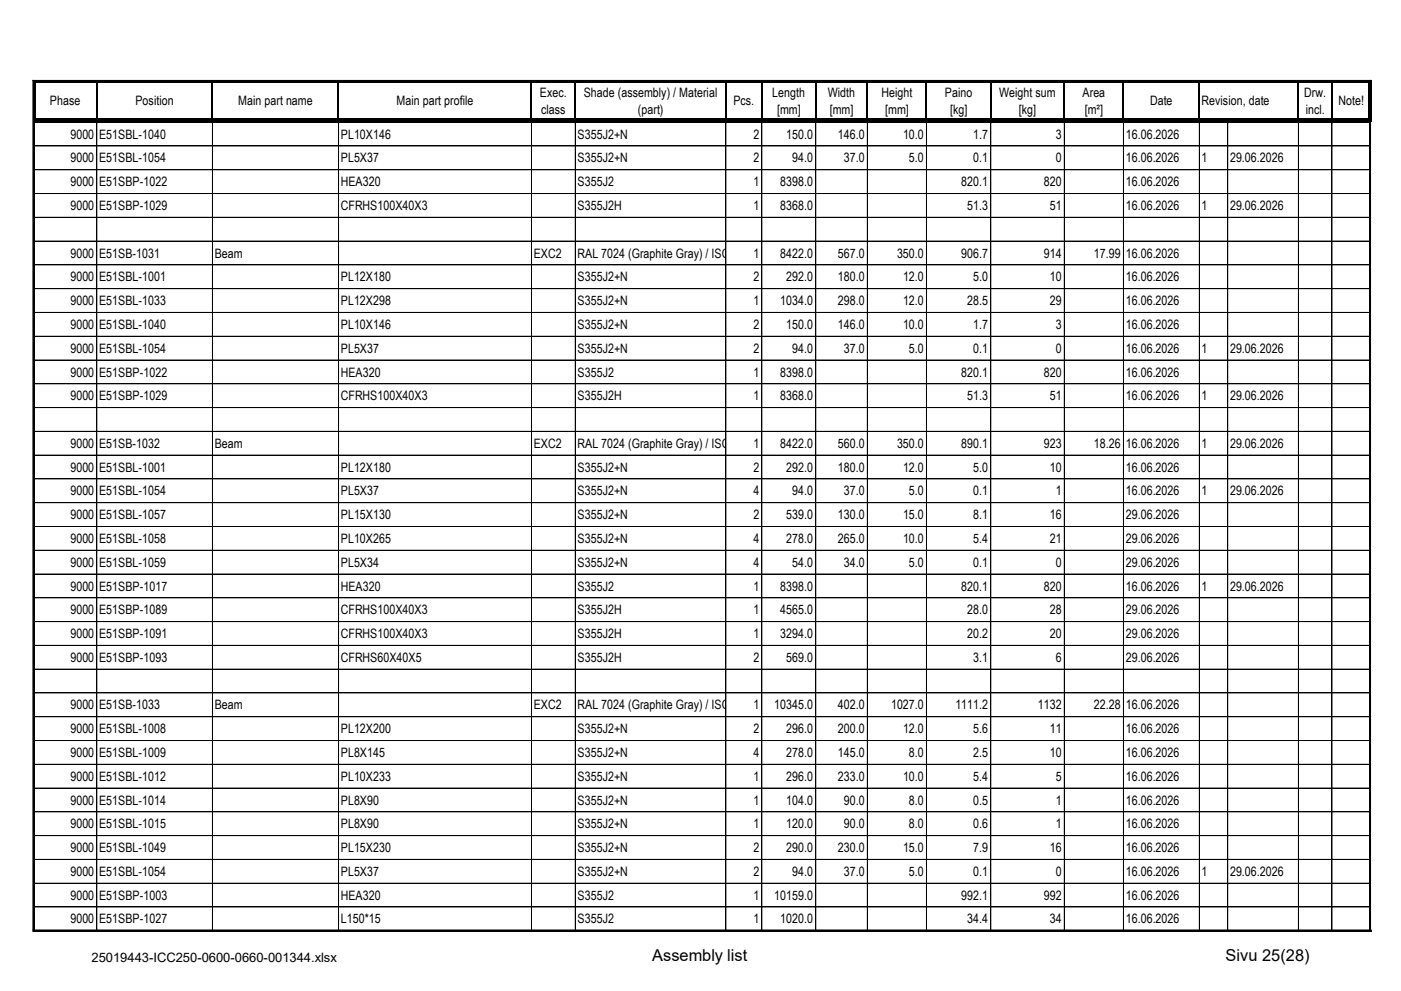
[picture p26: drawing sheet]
<svg xmlns="http://www.w3.org/2000/svg" width="297mm" height="210mm" viewBox="0 0 297 210" stroke-linecap="round" stroke-linejoin="round" font-family="sans-serif">
<defs><g id="words">
<g font-size="3.5">
<text x="138.2" y="203.6">Assembly list</text>
<text x="259.8" y="203.6">Sivu 25(28)</text>
</g>
<g font-size="2.8">
<text x="10.6" y="22.3">Phase</text>
<text x="28.7" y="22.3">Position</text>
<text x="50.5" y="22.3">Main part name</text>
<text x="84" y="22.3">Main part profile</text>
<text x="114.4" y="20.5">Exec.</text>
<text x="123.7" y="20.5">Shade (assembly) / Material</text>
<text x="155.4" y="22.3">Pcs.</text>
<text x="163.7" y="20.5">Length</text>
<text x="175.5" y="20.5">Width</text>
<text x="186.8" y="20.5">Height</text>
<text x="200.3" y="20.5">Paino</text>
<text x="211.8" y="20.5">Weight sum</text>
<text x="229.4" y="20.5">Area</text>
<text x="243.8" y="22.3">Date</text>
<text x="254.7" y="22.2">Revision, date</text>
<text x="276.4" y="20.5">Drw.</text>
<text x="283.7" y="22.3">Note!</text>
<text x="14.9" y="29.4">9000</text>
<text x="21" y="29.4">E51SBL-1040</text>
<text x="72.2" y="29.4">PL10X146</text>
<text x="114.7" y="24.1">class</text>
<text x="122.4" y="29.4">S355J2+N</text>
<text x="135.2" y="24.1">(part)</text>
<text x="159.7" y="29.4">2</text>
<text x="164.7" y="24.1">[mm]</text>
<text x="166.6" y="29.4">150.0</text>
<text x="175.9" y="24.1">[mm]</text>
<text x="177.6" y="29.4">146.0</text>
<text x="187.6" y="24.1">[mm]</text>
<text x="191.4" y="29.4">10.0</text>
<text x="201.4" y="24.1">[kg]</text>
<text x="206.3" y="29.4">1.7</text>
<text x="215.9" y="24.1">[kg]</text>
<text x="223.8" y="29.4">3</text>
<text x="229.9" y="24.1">[m²]</text>
<text x="238.6" y="29.4">16.06.2026</text>
<text x="276.7" y="24.1">incl.</text>
<text x="14.9" y="34.4">9000</text>
<text x="21" y="34.4">E51SBL-1054</text>
<text x="72.2" y="34.4">PL5X37</text>
<text x="122.4" y="34.4">S355J2+N</text>
<text x="159.7" y="34.4">2</text>
<text x="167.9" y="34.4">94.0</text>
<text x="178.9" y="34.4">37.0</text>
<text x="192.7" y="34.4">5.0</text>
<text x="206.3" y="34.4">0.1</text>
<text x="223.8" y="34.4">0</text>
<text x="238.6" y="34.4">16.06.2026</text>
<text x="254.7" y="34.4">1</text>
<text x="260.7" y="34.4">29.06.2026</text>
<text x="14.9" y="39.5">9000</text>
<text x="21" y="39.5">E51SBP-1022</text>
<text x="72.2" y="39.5">HEA320</text>
<text x="122.4" y="39.5">S355J2</text>
<text x="159.7" y="39.5">1</text>
<text x="165.4" y="39.5">8398.0</text>
<text x="203.7" y="39.5">820.1</text>
<text x="221.2" y="39.5">820</text>
<text x="238.6" y="39.5">16.06.2026</text>
<text x="14.9" y="44.5">9000</text>
<text x="21" y="44.5">E51SBP-1029</text>
<text x="72.2" y="44.5">CFRHS100X40X3</text>
<text x="122.4" y="44.5">S355J2H</text>
<text x="159.7" y="44.5">1</text>
<text x="165.4" y="44.5">8368.0</text>
<text x="205" y="44.5">51.3</text>
<text x="222.5" y="44.5">51</text>
<text x="238.6" y="44.5">16.06.2026</text>
<text x="254.7" y="44.5">1</text>
<text x="260.7" y="44.5">29.06.2026</text>
<text x="14.9" y="54.6">9000</text>
<text x="14.9" y="59.6">9000</text>
<text x="21" y="54.6">E51SB-1031</text>
<text x="21" y="59.6">E51SBL-1001</text>
<text x="45.5" y="54.6">Beam</text>
<text x="72.2" y="59.6">PL12X180</text>
<text x="113.1" y="54.6">EXC2</text>
<text x="122.4" y="54.6">RAL 7024 (Graphite Gray) / ISO12944-5</text>
<text x="122.4" y="59.6">S355J2+N</text>
<text x="159.7" y="54.6">1</text>
<text x="159.7" y="59.6">2</text>
<text x="165.4" y="54.6">8422.0</text>
<text x="166.6" y="59.6">292.0</text>
<text x="177.6" y="54.6">567.0</text>
<text x="177.6" y="59.6">180.0</text>
<text x="190.1" y="54.6">350.0</text>
<text x="191.4" y="59.6">12.0</text>
<text x="203.7" y="54.6">906.7</text>
<text x="206.3" y="59.6">5.0</text>
<text x="221.2" y="54.6">914</text>
<text x="222.5" y="59.6">10</text>
<text x="231.9" y="54.6">17.99</text>
<text x="238.6" y="54.6">16.06.2026</text>
<text x="238.6" y="59.6">16.06.2026</text>
<text x="14.9" y="64.7">9000</text>
<text x="21" y="64.7">E51SBL-1033</text>
<text x="72.2" y="64.7">PL12X298</text>
<text x="122.4" y="64.7">S355J2+N</text>
<text x="159.7" y="64.7">1</text>
<text x="165.4" y="64.7">1034.0</text>
<text x="177.6" y="64.7">298.0</text>
<text x="191.4" y="64.7">12.0</text>
<text x="205" y="64.7">28.5</text>
<text x="222.5" y="64.7">29</text>
<text x="238.6" y="64.7">16.06.2026</text>
<text x="14.9" y="69.7">9000</text>
<text x="21" y="69.7">E51SBL-1040</text>
<text x="72.2" y="69.7">PL10X146</text>
<text x="122.4" y="69.7">S355J2+N</text>
<text x="159.7" y="69.7">2</text>
<text x="166.6" y="69.7">150.0</text>
<text x="177.6" y="69.7">146.0</text>
<text x="191.4" y="69.7">10.0</text>
<text x="206.3" y="69.7">1.7</text>
<text x="223.8" y="69.7">3</text>
<text x="238.6" y="69.7">16.06.2026</text>
<text x="14.9" y="74.7">9000</text>
<text x="21" y="74.7">E51SBL-1054</text>
<text x="72.2" y="74.7">PL5X37</text>
<text x="122.4" y="74.7">S355J2+N</text>
<text x="159.7" y="74.7">2</text>
<text x="167.9" y="74.7">94.0</text>
<text x="178.9" y="74.7">37.0</text>
<text x="192.7" y="74.7">5.0</text>
<text x="206.3" y="74.7">0.1</text>
<text x="223.8" y="74.7">0</text>
<text x="238.6" y="74.7">16.06.2026</text>
<text x="254.7" y="74.7">1</text>
<text x="260.7" y="74.7">29.06.2026</text>
<text x="14.9" y="79.8">9000</text>
<text x="21" y="79.8">E51SBP-1022</text>
<text x="72.2" y="79.8">HEA320</text>
<text x="122.4" y="79.8">S355J2</text>
<text x="159.7" y="79.8">1</text>
<text x="165.4" y="79.8">8398.0</text>
<text x="203.7" y="79.8">820.1</text>
<text x="221.2" y="79.8">820</text>
<text x="238.6" y="79.8">16.06.2026</text>
<text x="14.9" y="84.8">9000</text>
<text x="21" y="84.8">E51SBP-1029</text>
<text x="72.2" y="84.8">CFRHS100X40X3</text>
<text x="122.4" y="84.8">S355J2H</text>
<text x="159.7" y="84.8">1</text>
<text x="165.4" y="84.8">8368.0</text>
<text x="205" y="84.8">51.3</text>
<text x="222.5" y="84.8">51</text>
<text x="238.6" y="84.8">16.06.2026</text>
<text x="254.7" y="84.8">1</text>
<text x="260.7" y="84.8">29.06.2026</text>
<text x="14.9" y="94.9">9000</text>
<text x="21" y="94.9">E51SB-1032</text>
<text x="45.5" y="94.9">Beam</text>
<text x="113.1" y="94.9">EXC2</text>
<text x="122.4" y="94.9">RAL 7024 (Graphite Gray) / ISO12944-5</text>
<text x="159.7" y="94.9">1</text>
<text x="165.4" y="94.9">8422.0</text>
<text x="177.6" y="94.9">560.0</text>
<text x="190.1" y="94.9">350.0</text>
<text x="203.7" y="94.9">890.1</text>
<text x="221.2" y="94.9">923</text>
<text x="231.9" y="94.9">18.26</text>
<text x="238.6" y="94.9">16.06.2026</text>
<text x="254.7" y="94.9">1</text>
<text x="260.7" y="94.9">29.06.2026</text>
<text x="14.9" y="99.9">9000</text>
<text x="21" y="99.9">E51SBL-1001</text>
<text x="72.2" y="99.9">PL12X180</text>
<text x="122.4" y="99.9">S355J2+N</text>
<text x="159.7" y="99.9">2</text>
<text x="166.6" y="99.9">292.0</text>
<text x="177.6" y="99.9">180.0</text>
<text x="191.4" y="99.9">12.0</text>
<text x="206.3" y="99.9">5.0</text>
<text x="222.5" y="99.9">10</text>
<text x="238.6" y="99.9">16.06.2026</text>
<text x="14.9" y="105">9000</text>
<text x="21" y="105">E51SBL-1054</text>
<text x="72.2" y="105">PL5X37</text>
<text x="122.4" y="105">S355J2+N</text>
<text x="159.7" y="105">4</text>
<text x="167.9" y="105">94.0</text>
<text x="178.9" y="105">37.0</text>
<text x="192.7" y="105">5.0</text>
<text x="206.3" y="105">0.1</text>
<text x="223.8" y="105">1</text>
<text x="238.6" y="105">16.06.2026</text>
<text x="254.7" y="105">1</text>
<text x="260.7" y="105">29.06.2026</text>
<text x="14.9" y="110">9000</text>
<text x="21" y="110">E51SBL-1057</text>
<text x="72.2" y="110">PL15X130</text>
<text x="122.4" y="110">S355J2+N</text>
<text x="159.7" y="110">2</text>
<text x="166.6" y="110">539.0</text>
<text x="177.6" y="110">130.0</text>
<text x="191.4" y="110">15.0</text>
<text x="206.3" y="110">8.1</text>
<text x="222.5" y="110">16</text>
<text x="238.6" y="110">29.06.2026</text>
<text x="14.9" y="115">9000</text>
<text x="21" y="115">E51SBL-1058</text>
<text x="72.2" y="115">PL10X265</text>
<text x="122.4" y="115">S355J2+N</text>
<text x="159.7" y="115">4</text>
<text x="166.6" y="115">278.0</text>
<text x="177.6" y="115">265.0</text>
<text x="191.4" y="115">10.0</text>
<text x="206.3" y="115">5.4</text>
<text x="222.5" y="115">21</text>
<text x="238.6" y="115">29.06.2026</text>
<text x="14.9" y="120.1">9000</text>
<text x="14.9" y="125.1">9000</text>
<text x="21" y="120.1">E51SBL-1059</text>
<text x="21" y="125.1">E51SBP-1017</text>
<text x="72.2" y="120.1">PL5X34</text>
<text x="72.2" y="125.1">HEA320</text>
<text x="122.4" y="120.1">S355J2+N</text>
<text x="122.4" y="125.1">S355J2</text>
<text x="159.7" y="120.1">4</text>
<text x="159.7" y="125.1">1</text>
<text x="165.4" y="125.1">8398.0</text>
<text x="167.9" y="120.1">54.0</text>
<text x="178.9" y="120.1">34.0</text>
<text x="192.7" y="120.1">5.0</text>
<text x="203.7" y="125.1">820.1</text>
<text x="206.3" y="120.1">0.1</text>
<text x="221.2" y="125.1">820</text>
<text x="223.8" y="120.1">0</text>
<text x="238.6" y="120.1">29.06.2026</text>
<text x="238.6" y="125.1">16.06.2026</text>
<text x="254.7" y="125.1">1</text>
<text x="260.7" y="125.1">29.06.2026</text>
<text x="14.9" y="130.2">9000</text>
<text x="21" y="130.2">E51SBP-1089</text>
<text x="72.2" y="130.2">CFRHS100X40X3</text>
<text x="122.4" y="130.2">S355J2H</text>
<text x="159.7" y="130.2">1</text>
<text x="165.4" y="130.2">4565.0</text>
<text x="205" y="130.2">28.0</text>
<text x="222.5" y="130.2">28</text>
<text x="238.6" y="130.2">29.06.2026</text>
<text x="14.9" y="135.2">9000</text>
<text x="21" y="135.2">E51SBP-1091</text>
<text x="72.2" y="135.2">CFRHS100X40X3</text>
<text x="122.4" y="135.2">S355J2H</text>
<text x="159.7" y="135.2">1</text>
<text x="165.4" y="135.2">3294.0</text>
<text x="205" y="135.2">20.2</text>
<text x="222.5" y="135.2">20</text>
<text x="238.6" y="135.2">29.06.2026</text>
<text x="14.9" y="140.2">9000</text>
<text x="21" y="140.2">E51SBP-1093</text>
<text x="72.2" y="140.2">CFRHS60X40X5</text>
<text x="122.4" y="140.2">S355J2H</text>
<text x="159.7" y="140.2">2</text>
<text x="166.6" y="140.2">569.0</text>
<text x="206.3" y="140.2">3.1</text>
<text x="223.8" y="140.2">6</text>
<text x="238.6" y="140.2">29.06.2026</text>
<text x="14.9" y="150.3">9000</text>
<text x="14.9" y="155.4">9000</text>
<text x="21" y="150.3">E51SB-1033</text>
<text x="21" y="155.4">E51SBL-1008</text>
<text x="45.5" y="150.3">Beam</text>
<text x="72.2" y="155.4">PL12X200</text>
<text x="113.1" y="150.3">EXC2</text>
<text x="122.4" y="150.3">RAL 7024 (Graphite Gray) / ISO12944-5</text>
<text x="122.4" y="155.4">S355J2+N</text>
<text x="159.7" y="150.3">1</text>
<text x="159.7" y="155.4">2</text>
<text x="164.1" y="150.3">10345.0</text>
<text x="166.6" y="155.4">296.0</text>
<text x="177.6" y="150.3">402.0</text>
<text x="177.6" y="155.4">200.0</text>
<text x="188.8" y="150.3">1027.0</text>
<text x="191.4" y="155.4">12.0</text>
<text x="202.5" y="150.3">1111.2</text>
<text x="206.3" y="155.4">5.6</text>
<text x="220" y="150.3">1132</text>
<text x="222.5" y="155.4">11</text>
<text x="231.9" y="150.3">22.28</text>
<text x="238.6" y="150.3">16.06.2026</text>
<text x="238.6" y="155.4">16.06.2026</text>
<text x="14.9" y="160.4">9000</text>
<text x="21" y="160.4">E51SBL-1009</text>
<text x="72.2" y="160.4">PL8X145</text>
<text x="122.4" y="160.4">S355J2+N</text>
<text x="159.7" y="160.4">4</text>
<text x="166.6" y="160.4">278.0</text>
<text x="177.6" y="160.4">145.0</text>
<text x="192.7" y="160.4">8.0</text>
<text x="206.3" y="160.4">2.5</text>
<text x="222.5" y="160.4">10</text>
<text x="238.6" y="160.4">16.06.2026</text>
<text x="14.9" y="165.4">9000</text>
<text x="21" y="165.4">E51SBL-1012</text>
<text x="72.2" y="165.4">PL10X233</text>
<text x="122.4" y="165.4">S355J2+N</text>
<text x="159.7" y="165.4">1</text>
<text x="166.6" y="165.4">296.0</text>
<text x="177.6" y="165.4">233.0</text>
<text x="191.4" y="165.4">10.0</text>
<text x="206.3" y="165.4">5.4</text>
<text x="223.8" y="165.4">5</text>
<text x="238.6" y="165.4">16.06.2026</text>
<text x="14.9" y="170.5">9000</text>
<text x="21" y="170.5">E51SBL-1014</text>
<text x="72.2" y="170.5">PL8X90</text>
<text x="122.4" y="170.5">S355J2+N</text>
<text x="159.7" y="170.5">1</text>
<text x="166.6" y="170.5">104.0</text>
<text x="178.9" y="170.5">90.0</text>
<text x="192.7" y="170.5">8.0</text>
<text x="206.3" y="170.5">0.5</text>
<text x="223.8" y="170.5">1</text>
<text x="238.6" y="170.5">16.06.2026</text>
<text x="14.9" y="175.5">9000</text>
<text x="21" y="175.5">E51SBL-1015</text>
<text x="72.2" y="175.5">PL8X90</text>
<text x="122.4" y="175.5">S355J2+N</text>
<text x="159.7" y="175.5">1</text>
<text x="166.6" y="175.5">120.0</text>
<text x="178.9" y="175.5">90.0</text>
<text x="192.7" y="175.5">8.0</text>
<text x="206.3" y="175.5">0.6</text>
<text x="223.8" y="175.5">1</text>
<text x="238.6" y="175.5">16.06.2026</text>
<text x="14.9" y="180.5">9000</text>
<text x="14.9" y="185.6">9000</text>
<text x="21" y="180.5">E51SBL-1049</text>
<text x="21" y="185.6">E51SBL-1054</text>
<text x="72.2" y="180.5">PL15X230</text>
<text x="72.2" y="185.6">PL5X37</text>
<text x="122.4" y="180.5">S355J2+N</text>
<text x="122.4" y="185.6">S355J2+N</text>
<text x="159.7" y="180.5">2</text>
<text x="159.7" y="185.6">2</text>
<text x="166.6" y="180.5">290.0</text>
<text x="167.9" y="185.6">94.0</text>
<text x="177.6" y="180.5">230.0</text>
<text x="178.9" y="185.6">37.0</text>
<text x="191.4" y="180.5">15.0</text>
<text x="192.7" y="185.6">5.0</text>
<text x="206.3" y="180.5">7.9</text>
<text x="206.3" y="185.6">0.1</text>
<text x="222.5" y="180.5">16</text>
<text x="223.8" y="185.6">0</text>
<text x="238.6" y="180.5">16.06.2026</text>
<text x="238.6" y="185.6">16.06.2026</text>
<text x="254.7" y="185.6">1</text>
<text x="260.7" y="185.6">29.06.2026</text>
<text x="14.9" y="190.6">9000</text>
<text x="21" y="190.6">E51SBP-1003</text>
<text x="72.2" y="190.6">HEA320</text>
<text x="122.4" y="190.6">S355J2</text>
<text x="159.7" y="190.6">1</text>
<text x="164.1" y="190.6">10159.0</text>
<text x="203.7" y="190.6">992.1</text>
<text x="221.2" y="190.6">992</text>
<text x="238.6" y="190.6">16.06.2026</text>
<text x="14.9" y="195.7">9000</text>
<text x="21" y="195.7">E51SBP-1027</text>
<text x="72.2" y="195.7">L150*15</text>
<text x="122.4" y="195.7">S355J2</text>
<text x="159.7" y="195.7">1</text>
<text x="165.4" y="195.7">1020.0</text>
<text x="205" y="195.7">34.4</text>
<text x="222.5" y="195.7">34</text>
<text x="238.6" y="195.7">16.06.2026</text>
<text x="19.4" y="203.8">25019443-ICC250-0600-0660-001344.xlsx</text>
</g>
</g></defs>
<path d="M7.3 17.3v8.6M7.5 17.4h283.2" fill="none" stroke="#000" stroke-width=".22"/>
<g fill="none" stroke="#000" stroke-width=".34">
<path d="M7 17.2h283.6M7.1 17v180.4M20.5 17.5v7.7M45 17.5v7.7M71.7 17.5v7.7M112.6 17.5v7.7M121.9 17.5v7.7M153.8 17.5v7.7M161.4 17.5v7.7M172.9 17.5v7.7M183.8 17.5v7.7M196.3 17.5v7.7"/>
<path d="M210 17.5v7.7M225.5 17.5v7.7M238.1 17.5v7.7M254.2 17.5v7.7M275.2 17.5v7.7M282.3 17.5v7.7M290.4 17v180.4M7 197.2h283.6"/>
</g>
<g fill="#000">
<path d="M7.5 25.2h283.2v.7h-283.2z" fill-rule="evenodd"/>
<path d="M20.5 25.9v.1z" fill-rule="evenodd"/>
<path d="M45 25.9v.1z" fill-rule="evenodd"/>
<path d="M71.7 25.9l.1 .1z" fill-rule="evenodd"/>
<path d="M112.6 25.9l.1 .1z" fill-rule="evenodd"/>
<path d="M121.9 25.9v.1z" fill-rule="evenodd"/>
<path d="M153.8 25.9l.1 .1z" fill-rule="evenodd"/>
<path d="M161.4 25.9l.1 .1z" fill-rule="evenodd"/>
<path d="M172.9 25.9v.1z" fill-rule="evenodd"/>
<path d="M183.8 25.9v.1z" fill-rule="evenodd"/>
<path d="M196.3 25.9l.1 .1z" fill-rule="evenodd"/>
<path d="M210 25.9v.1z" fill-rule="evenodd"/>
<path d="M225.5 25.9l.1 .1z" fill-rule="evenodd"/>
<path d="M238.1 25.9v.1z" fill-rule="evenodd"/>
<path d="M254.2 25.9v.1z" fill-rule="evenodd"/>
<path d="M260.2 25.9v.1z" fill-rule="evenodd"/>
<path d="M275.2 25.9v.1z" fill-rule="evenodd"/>
<path d="M282.3 25.9v.1z" fill-rule="evenodd"/>
<path d="M290.1 17.5h.6v8.4h-.6z" fill-rule="evenodd"/>
<path d="M290.4 25.9l.1 .1z" fill-rule="evenodd"/>
</g>
<g fill="none" stroke="#000" stroke-width=".21">
<path d="M290.3 17v180.3M290.6 17h-283.6v180.3M7.2 30.9h283.3M7.2 36h283.3M20.5 25.9v171.3M45 25.9v171.3M71.8 25.9v171.3M112.6 25.9v171.3M121.9 25.9v171.3M153.8 25.9v171.3M161.5 25.9v171.3M172.9 25.9v171.3"/>
<path d="M183.8 25.9v171.3M196.4 25.9v171.3M210 25.9v171.3M225.6 25.9v171.3M238.1 25.9v171.3M254.2 25.9v171.3M260.2 25.9v171.3M275.2 25.9v171.3M282.3 25.9v171.3M290.5 25.9v171.3h-283.3M7.2 41h283.3M7.2 46h283.3"/>
<path d="M7.2 56.1h283.3M290.5 51.1h-283.3M7.2 61.2h283.3M7.2 66.2h283.3M7.2 71.2h283.3M290.5 76.3h-283.3M7.2 81.3h283.3M7.2 86.4h283.3M7.2 91.4h283.3M7.2 96.4h283.3M7.2 101.5h283.3M7.2 111.6h283.3"/>
<path d="M7.2 116.6h283.3M290.5 106.5h-283.3M7.2 121.6h283.3M7.2 126.7h283.3M7.2 131.7h283.3M7.2 136.7h283.3M7.2 141.8h283.3M7.2 146.8h283.3M7.2 156.9h283.3M290.5 151.9h-283.3M7.2 161.9h283.3M290.5 167h-283.3"/>
<path d="M290.5 172h-283.3M290.5 177.1h-283.3M7 197h283.6M290.5 182.1h-283.3M290.5 187.1h-283.3M290.5 192.2h-283.3"/>
</g>
<use href="#words"/>
</svg>
